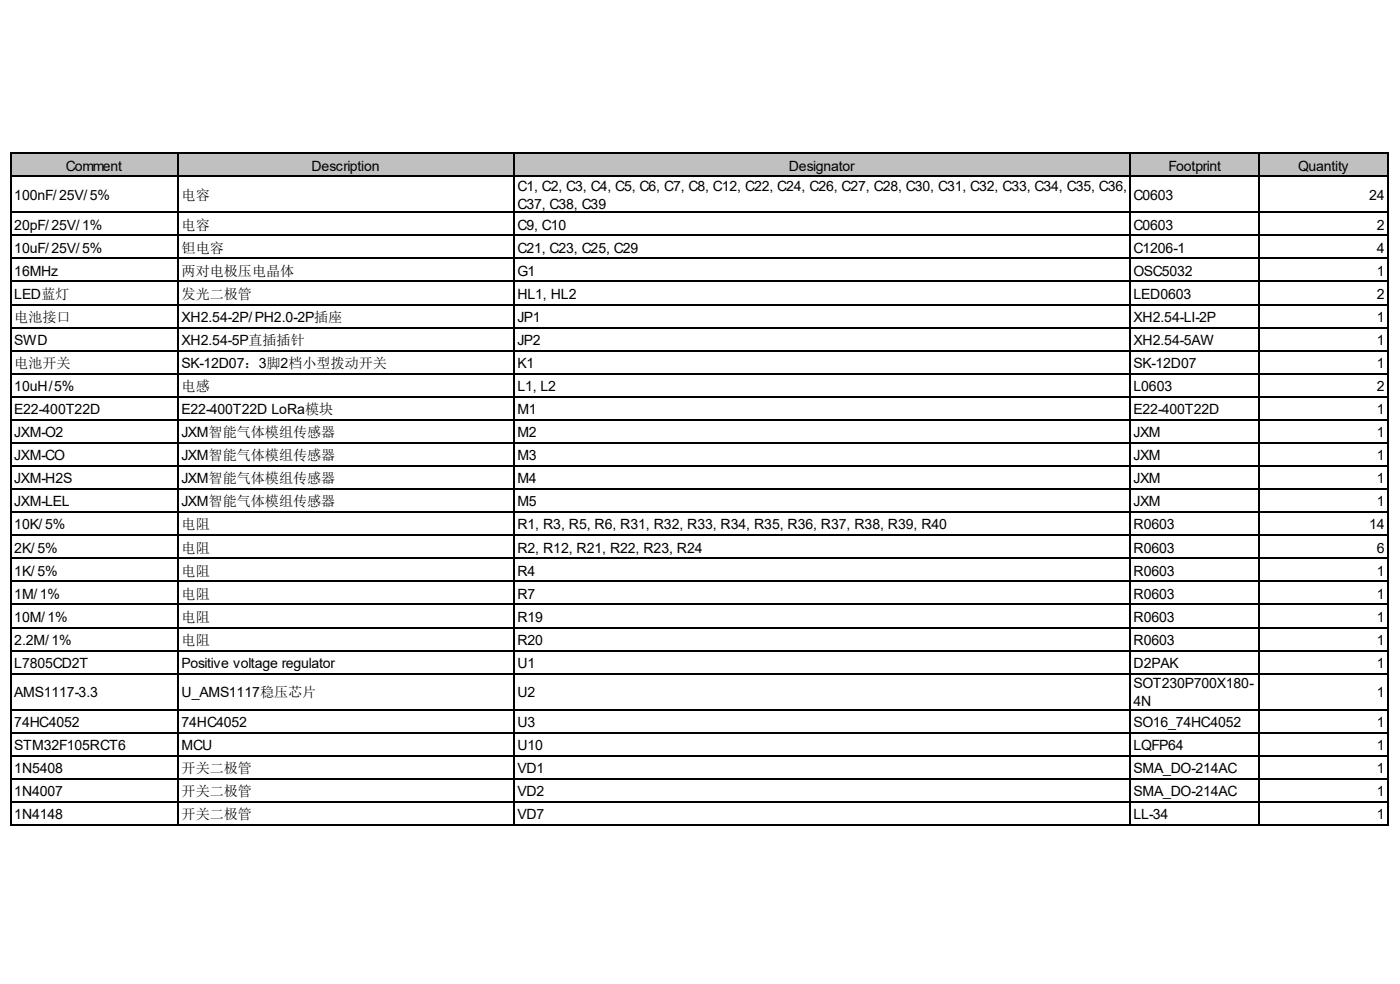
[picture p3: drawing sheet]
<svg xmlns="http://www.w3.org/2000/svg" width="288mm" height="202mm" viewBox="0 0 288 202" stroke-linecap="round" stroke-linejoin="round" font-family="sans-serif">
<defs><g id="words">
<g font-size="2.9">
<text x="13.5" y="35">Comment</text>
<text x="64.1" y="35">Description</text>
<text x="162.2" y="35">Designator</text>
<text x="240.2" y="35">Footprint</text>
<text x="267" y="35">Quantity</text>
<text x="2.9" y="41.1">100nF/ 25V/ 5%</text>
<text x="37.3" y="41.1">电容</text>
<text x="106.4" y="39.2">C1, C2, C3, C4, C5, C6, C7, C8, C12, C22, C24, C26, C27, C28, C30, C31, C32, C33, C34, C35, C36,</text>
<text x="233.1" y="41.1">C0603</text>
<text x="281.5" y="41.1">24</text>
<text x="2.9" y="47.1">20pF/ 25V/ 1%</text>
<text x="37.3" y="47.1">电容</text>
<text x="106.4" y="42.9">C37, C38, C39</text>
<text x="106.4" y="47.1">C9, C10</text>
<text x="233.1" y="47.1">C0603</text>
<text x="283.1" y="47.1">2</text>
<text x="2.9" y="51.9">10uF/ 25V/ 5%</text>
<text x="37.3" y="51.9">钽电容</text>
<text x="106.4" y="51.9">C21, C23, C25, C29</text>
<text x="233.1" y="51.9">C1206-1</text>
<text x="283.1" y="51.9">4</text>
<text x="2.9" y="56.6">16MHz</text>
<text x="37.3" y="56.6">两对电极压电晶体</text>
<text x="106.4" y="56.6">G1</text>
<text x="233.1" y="56.6">OSC5032</text>
<text x="283.1" y="56.6">1</text>
<text x="2.9" y="61.4">LED蓝灯</text>
<text x="37.3" y="61.4">发光二极管</text>
<text x="106.4" y="61.4">HL1, HL2</text>
<text x="233.1" y="61.4">LED0603</text>
<text x="283.1" y="61.4">2</text>
<text x="2.9" y="70.9">SWD</text>
<text x="2.9" y="66.1">电池接口</text>
<text x="37.3" y="66.1">XH2.54-2P/ PH2.0-2P插座</text>
<text x="37.3" y="70.9">XH2.54-5P直插插针</text>
<text x="106.4" y="66.1">JP1</text>
<text x="106.4" y="70.9">JP2</text>
<text x="233.1" y="66.1">XH2.54-LI-2P</text>
<text x="233.1" y="70.9">XH2.54-5AW</text>
<text x="283.1" y="66.1">1</text>
<text x="283.1" y="70.9">1</text>
<text x="2.9" y="75.6">电池开关</text>
<text x="37.3" y="75.6">SK-12D07：3脚2档小型拨动开关</text>
<text x="106.4" y="75.6">K1</text>
<text x="233.1" y="75.6">SK-12D07</text>
<text x="283.1" y="75.6">1</text>
<text x="2.9" y="80.3">10uH/5%</text>
<text x="37.3" y="80.3">电感</text>
<text x="106.4" y="80.3">L1, L2</text>
<text x="233.1" y="80.3">L0603</text>
<text x="283.1" y="80.3">2</text>
<text x="2.9" y="85.1">E22-400T22D</text>
<text x="2.9" y="89.8">JXM-O2</text>
<text x="37.3" y="85.1">E22-400T22D LoRa模块</text>
<text x="37.3" y="89.8">JXM智能气体模组传感器</text>
<text x="106.4" y="85.1">M1</text>
<text x="106.4" y="89.8">M2</text>
<text x="233.1" y="85.1">E22-400T22D</text>
<text x="233.1" y="89.8">JXM</text>
<text x="283.1" y="85.1">1</text>
<text x="283.1" y="89.8">1</text>
<text x="2.9" y="94.6">JXM-CO</text>
<text x="37.3" y="94.6">JXM智能气体模组传感器</text>
<text x="106.4" y="94.6">M3</text>
<text x="233.1" y="94.6">JXM</text>
<text x="283.1" y="94.6">1</text>
<text x="2.9" y="99.3">JXM-H2S</text>
<text x="37.3" y="99.3">JXM智能气体模组传感器</text>
<text x="106.4" y="99.3">M4</text>
<text x="233.1" y="99.3">JXM</text>
<text x="283.1" y="99.3">1</text>
<text x="2.9" y="104">JXM-LEL</text>
<text x="37.3" y="104">JXM智能气体模组传感器</text>
<text x="106.4" y="104">M5</text>
<text x="233.1" y="104">JXM</text>
<text x="283.1" y="104">1</text>
<text x="2.9" y="108.8">10K/ 5%</text>
<text x="2.9" y="113.5">2K/ 5%</text>
<text x="37.3" y="108.8">电阻</text>
<text x="37.3" y="113.5">电阻</text>
<text x="106.4" y="108.8">R1, R3, R5, R6, R31, R32, R33, R34, R35, R36, R37, R38, R39, R40</text>
<text x="106.4" y="113.5">R2, R12, R21, R22, R23, R24</text>
<text x="233.1" y="108.8">R0603</text>
<text x="233.1" y="113.5">R0603</text>
<text x="281.5" y="108.8">14</text>
<text x="283.1" y="113.5">6</text>
<text x="2.9" y="118.3">1K/ 5%</text>
<text x="37.3" y="118.3">电阻</text>
<text x="106.4" y="118.3">R4</text>
<text x="233.1" y="118.3">R0603</text>
<text x="283.1" y="118.3">1</text>
<text x="2.9" y="123">1M/ 1%</text>
<text x="37.3" y="123">电阻</text>
<text x="106.4" y="123">R7</text>
<text x="233.1" y="123">R0603</text>
<text x="283.1" y="123">1</text>
<text x="2.9" y="127.7">10M/ 1%</text>
<text x="37.3" y="127.7">电阻</text>
<text x="106.4" y="127.7">R19</text>
<text x="233.1" y="127.7">R0603</text>
<text x="283.1" y="127.7">1</text>
<text x="2.9" y="132.5">2.2M/ 1%</text>
<text x="2.9" y="137.2">L7805CD2T</text>
<text x="37.3" y="137.2">Positive voltage regulator</text>
<text x="37.3" y="132.5">电阻</text>
<text x="106.4" y="132.5">R20</text>
<text x="106.4" y="137.2">U1</text>
<text x="233.1" y="132.5">R0603</text>
<text x="233.1" y="137.2">D2PAK</text>
<text x="283.1" y="132.5">1</text>
<text x="283.1" y="137.2">1</text>
<text x="2.9" y="143.3">AMS1117-3.3</text>
<text x="37.3" y="143.3">U_AMS1117稳压芯片</text>
<text x="106.4" y="143.3">U2</text>
<text x="233.1" y="141.4">SOT230P700X180-</text>
<text x="283.1" y="143.3">1</text>
<text x="2.9" y="149.3">74HC4052</text>
<text x="37.3" y="149.3">74HC4052</text>
<text x="106.4" y="149.3">U3</text>
<text x="233.1" y="145.1">4N</text>
<text x="233.1" y="149.3">SO16_74HC4052</text>
<text x="283.1" y="149.3">1</text>
<text x="2.9" y="154.1">STM32F105RCT6</text>
<text x="37.3" y="154.1">MCU</text>
<text x="106.4" y="154.1">U10</text>
<text x="233.1" y="154.1">LQFP64</text>
<text x="283.1" y="154.1">1</text>
<text x="2.9" y="158.8">1N5408</text>
<text x="37.3" y="158.8">开关二极管</text>
<text x="106.4" y="158.8">VD1</text>
<text x="233.1" y="158.8">SMA_DO-214AC</text>
<text x="283.1" y="158.8">1</text>
<text x="2.9" y="163.6">1N4007</text>
<text x="37.3" y="163.6">开关二极管</text>
<text x="106.4" y="163.6">VD2</text>
<text x="233.1" y="163.6">SMA_DO-214AC</text>
<text x="283.1" y="163.6">1</text>
<text x="2.9" y="168.3">1N4148</text>
<text x="37.3" y="168.3">开关二极管</text>
<text x="106.4" y="168.3">VD7</text>
<text x="233.1" y="168.3">LL-34</text>
<text x="283.1" y="168.3">1</text>
</g>
</g></defs>
<g fill="#c0c0c0">
<path d="M2.4 31.6h34.4v4.8h-34.4z" fill-rule="evenodd"/>
<path d="M36.5 31.6h69.4v4.8h-69.4z" fill-rule="evenodd"/>
<path d="M105.6 31.6h127v4.8h-127z" fill-rule="evenodd"/>
<path d="M232.3 31.6h26.7v4.8h-26.7z" fill-rule="evenodd"/>
<path d="M258.8 31.6h26.7v4.8h-26.7z" fill-rule="evenodd"/>
</g>
<g fill="none" stroke="#000" stroke-width=".26">
<path d="M2.2 31.5h283.3M2.2 36.2h283.3M2.3 31.3v138.3M36.7 31.3v138.3M105.7 31.3v138.3M232.4 31.3v138.3M258.9 31.3v138.3M285.3 31.3v138.3M2.2 43.6h283.3M2.2 48.3h283.3M2.2 53.1h283.3M2.2 57.8h283.3"/>
<path d="M2.2 62.6h283.3M2.2 67.3h283.3M2.2 72h283.3M2.2 76.8h283.3M2.2 81.5h283.3M2.2 86.3h283.3M2.2 91h283.3M2.2 95.7h283.3M2.2 100.5h283.3M2.2 105.2h283.3M2.2 110h283.3M2.2 114.7h283.3"/>
<path d="M2.2 119.4h283.3M2.2 124.2h283.3M2.2 128.9h283.3M2.2 133.7h283.3M2.2 138.4h283.3M2.2 145.8h283.3M2.2 150.5h283.3M2.2 155.3h283.3M2.2 160h283.3M2.2 164.7h283.3M2.2 169.5h283.3"/>
</g>
<use href="#words"/>
</svg>
